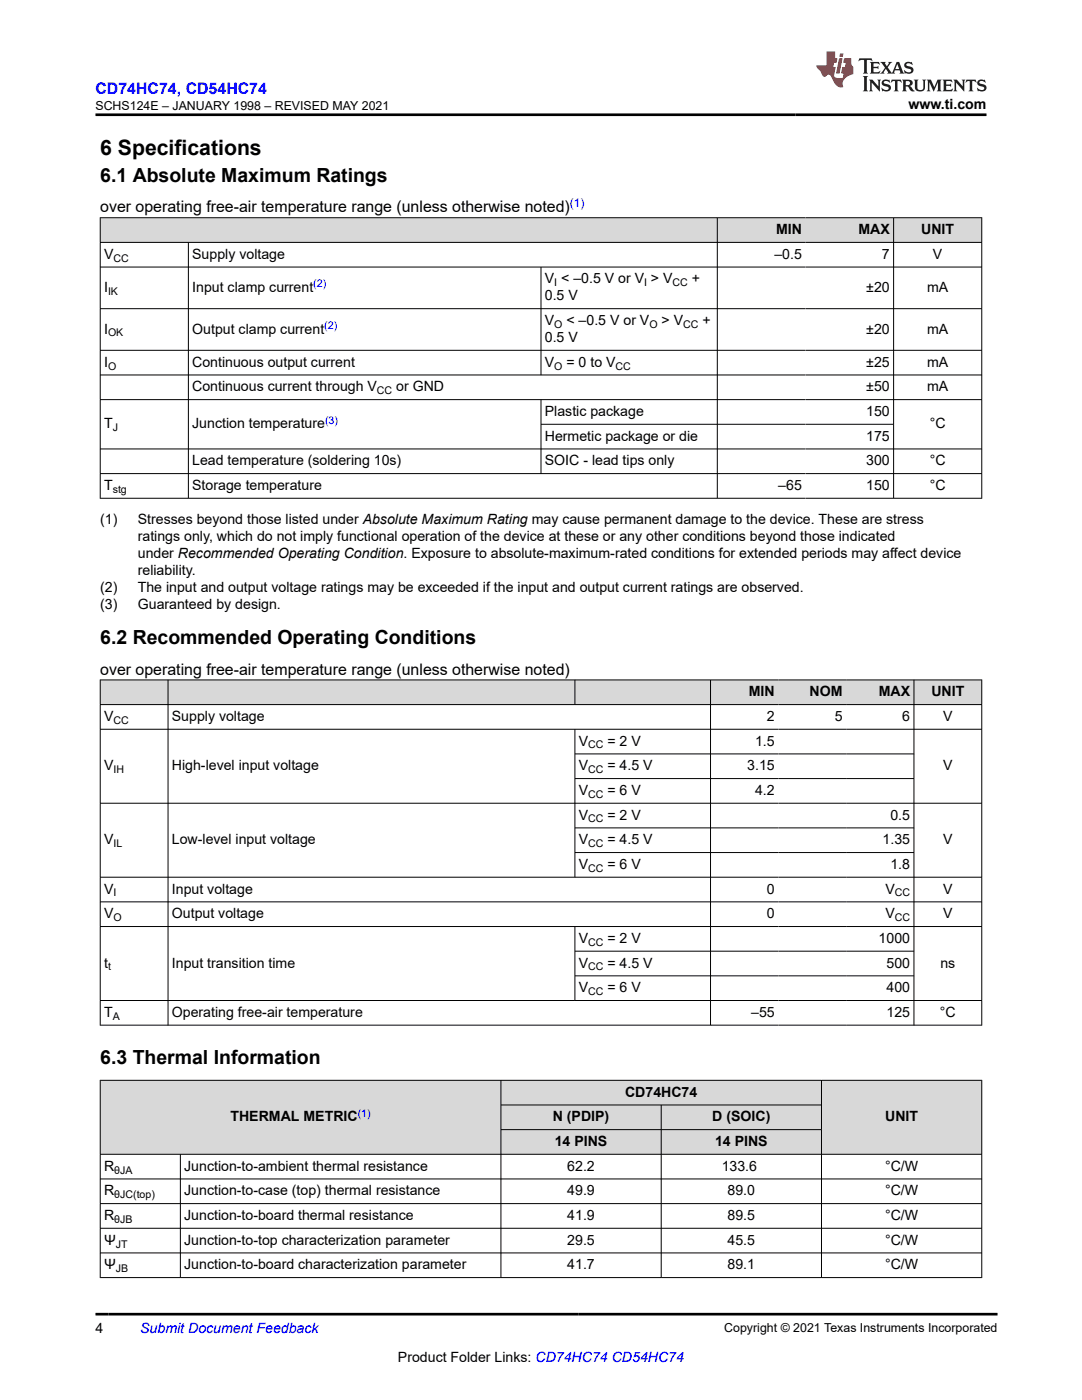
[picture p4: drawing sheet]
<svg xmlns="http://www.w3.org/2000/svg" width="216mm" height="279mm" viewBox="0 0 216 279" stroke-linecap="round" stroke-linejoin="round" font-family="sans-serif">
<defs><g id="words">
<text font-size="4.2" x="20" y="30.9">6 Specifications</text>
<g font-size="3.9">
<text x="20" y="36.3">6.1 Absolute Maximum Ratings</text>
<text x="20" y="128.5">6.2 Recommended Operating Conditions</text>
<text x="20" y="212.3">6.3 Thermal Information</text>
</g>
<text font-size="3.2" fill="#00f" x="19" y="18.7">CD74HC74, CD54HC74</text>
<g font-size="3.2">
<text x="20" y="42.4">over operating free-air temperature range (unless otherwise noted)</text>
<text x="20" y="134.6">over operating free-air temperature range (unless otherwise noted)</text>
</g>
<g font-size="2.8">
<text x="181.3" y="21.8">www.ti.com</text>
<text x="154.8" y="46.7">MIN</text>
<text x="171.3" y="46.7">MAX</text>
<text x="183.8" y="46.7">UNIT</text>
<text x="20.8" y="51.6">V</text>
<text x="38.4" y="51.6">Supply voltage</text>
<text x="154.5" y="51.6">–0.5</text>
<text x="176" y="51.6">7</text>
<text x="186.2" y="51.6">V</text>
<text x="20.8" y="58.3">I</text>
<text x="38.4" y="58.3">Input clamp current</text>
<text x="108.7" y="56.6">V &lt; –0.5 V or V &gt; V</text>
<text x="108.7" y="60">0.5 V</text>
<text x="138.1" y="56.6">+</text>
<text x="172.9" y="58.3">±20</text>
<text x="185" y="58.3">mA</text>
<text x="108.7" y="64.9">V</text>
<text x="113" y="64.9">&lt; –0.5 V or V</text>
<text x="132" y="64.9">&gt; V</text>
<text x="140.2" y="64.9">+</text>
<text x="20.8" y="66.6">I</text>
<text x="38.4" y="66.6">Output clamp current</text>
<text x="108.7" y="68.3">0.5 V</text>
<text x="172.9" y="66.6">±20</text>
<text x="185" y="66.6">mA</text>
<text x="20.8" y="73.2">I</text>
<text x="38.4" y="73.2">Continuous output current</text>
<text x="108.7" y="73.2">V</text>
<text x="113" y="73.2">= 0 to V</text>
<text x="172.9" y="73.2">±25</text>
<text x="185" y="73.2">mA</text>
<text x="38.4" y="78.1">Continuous current through V</text>
<text x="79.1" y="78.1">or GND</text>
<text x="108.7" y="83">Plastic package</text>
<text x="172.8" y="83">150</text>
<text x="172.9" y="78.1">±50</text>
<text x="185" y="78.1">mA</text>
<text x="20.8" y="85.5">T</text>
<text x="38.4" y="85.5">Junction temperature</text>
<text x="108.7" y="87.9">Hermetic package or die</text>
<text x="172.8" y="87.9">175</text>
<text x="185.5" y="85.5">°C</text>
<text x="38.4" y="92.9">Lead temperature (soldering 10s)</text>
<text x="108.7" y="92.9">SOIC - lead tips only</text>
<text x="172.8" y="92.9">300</text>
<text x="185.5" y="92.9">°C</text>
<text x="20.8" y="97.8">T</text>
<text x="38.4" y="97.8">Storage temperature</text>
<text x="155.3" y="97.8">–65</text>
<text x="172.8" y="97.8">150</text>
<text x="185.5" y="97.8">°C</text>
<text x="20" y="104.6">(1)</text>
<text x="27.5" y="104.6">Stresses beyond those listed under Absolute Maximum Rating may cause permanent damage to the device. These are stress</text>
<text x="27.5" y="108">ratings only, which do not imply functional operation of the device at these or any other conditions beyond those indicated</text>
<text x="27.5" y="111.4">under Recommended Operating Condition. Exposure to absolute-maximum-rated conditions for extended periods may affect device</text>
<text x="20" y="118.1">(2)</text>
<text x="27.5" y="114.8">reliability.</text>
<text x="27.5" y="118.1">The input and output voltage ratings may be exceeded if the input and output current ratings are observed.</text>
<text x="20" y="121.5">(3)</text>
<text x="27.5" y="121.5">Guaranteed by design.</text>
<text x="20.8" y="143.9">V</text>
<text x="34.3" y="143.9">Supply voltage</text>
<text x="149.4" y="139">MIN</text>
<text x="153" y="143.9">2</text>
<text x="161.5" y="139">NOM</text>
<text x="166.6" y="143.9">5</text>
<text x="175.3" y="139">MAX</text>
<text x="180" y="143.9">6</text>
<text x="185.8" y="139">UNIT</text>
<text x="188.2" y="143.9">V</text>
<text x="115.5" y="148.8">V</text>
<text x="121.2" y="148.8">= 2 V</text>
<text x="150.7" y="148.8">1.5</text>
<text x="20.8" y="153.7">V</text>
<text x="34.3" y="153.7">High-level input voltage</text>
<text x="115.5" y="153.7">V</text>
<text x="121.2" y="153.7">= 4.5 V</text>
<text x="149.1" y="153.7">3.15</text>
<text x="188.2" y="153.7">V</text>
<text x="115.5" y="158.7">V</text>
<text x="121.2" y="158.7">= 6 V</text>
<text x="150.7" y="158.7">4.2</text>
<text x="115.5" y="163.6">V</text>
<text x="121.2" y="163.6">= 2 V</text>
<text x="177.7" y="163.6">0.5</text>
<text x="20.8" y="168.5">V</text>
<text x="34.3" y="168.5">Low-level input voltage</text>
<text x="115.5" y="168.5">V</text>
<text x="115.5" y="173.4">V</text>
<text x="121.2" y="168.5">= 4.5 V</text>
<text x="121.2" y="173.4">= 6 V</text>
<text x="176.1" y="168.5">1.35</text>
<text x="177.7" y="173.4">1.8</text>
<text x="188.2" y="168.5">V</text>
<text x="20.8" y="178.3">V</text>
<text x="34.3" y="178.3">Input voltage</text>
<text x="153" y="178.3">0</text>
<text x="176.7" y="178.3">V</text>
<text x="188.2" y="178.3">V</text>
<text x="20.8" y="183.3">V</text>
<text x="34.3" y="183.3">Output voltage</text>
<text x="153" y="183.3">0</text>
<text x="176.7" y="183.3">V</text>
<text x="188.2" y="183.3">V</text>
<text x="115.5" y="188.2">V</text>
<text x="121.2" y="188.2">= 2 V</text>
<text x="175.3" y="188.2">1000</text>
<text x="20.8" y="193.1">t</text>
<text x="34.3" y="193.1">Input transition time</text>
<text x="115.5" y="193.1">V</text>
<text x="121.2" y="193.1">= 4.5 V</text>
<text x="176.9" y="193.1">500</text>
<text x="187.6" y="193.1">ns</text>
<text x="20.8" y="202.9">T</text>
<text x="34.3" y="202.9">Operating free-air temperature</text>
<text x="115.5" y="198">V</text>
<text x="121.2" y="198">= 6 V</text>
<text x="149.9" y="202.9">–55</text>
<text x="176.9" y="198">400</text>
<text x="176.9" y="202.9">125</text>
<text x="187.6" y="202.9">°C</text>
<text x="124.7" y="218.9">CD74HC74</text>
<text x="46" y="223.8">THERMAL METRIC</text>
<text x="110.3" y="223.8">N (PDIP)</text>
<text x="142.1" y="223.8">D (SOIC)</text>
<text x="176.6" y="223.8">UNIT</text>
<text x="20.8" y="233.6">R</text>
<text x="36.8" y="233.6">Junction-to-ambient thermal resistance</text>
<text x="110.7" y="228.7">14 PINS</text>
<text x="113.2" y="233.6">62.2</text>
<text x="142.7" y="228.7">14 PINS</text>
<text x="144" y="233.6">133.6</text>
<text x="176.6" y="233.6">°C/W</text>
<text x="20.8" y="238.6">R</text>
<text x="36.8" y="238.6">Junction-to-case (top) thermal resistance</text>
<text x="113.2" y="238.6">49.9</text>
<text x="145.2" y="238.6">89.0</text>
<text x="176.6" y="238.6">°C/W</text>
<text x="20.8" y="243.5">R</text>
<text x="36.8" y="243.5">Junction-to-board thermal resistance</text>
<text x="113.2" y="243.5">41.9</text>
<text x="145.2" y="243.5">89.5</text>
<text x="176.6" y="243.5">°C/W</text>
<text x="20.8" y="248.4">Ψ</text>
<text x="36.8" y="248.4">Junction-to-top characterization parameter</text>
<text x="113.2" y="248.4">29.5</text>
<text x="145.2" y="248.4">45.5</text>
<text x="176.6" y="248.4">°C/W</text>
<text x="20.8" y="253.3">Ψ</text>
<text x="36.8" y="253.3">Junction-to-board characterization parameter</text>
<text x="113.2" y="253.3">41.7</text>
<text x="145.2" y="253.3">89.1</text>
<text x="176.6" y="253.3">°C/W</text>
<text x="19" y="266.1">4</text>
<text x="79.4" y="271.7">Product Folder Links: CD74HC74 CD54HC74</text>
</g>
<text font-size="2.8" fill="#00f" x="28" y="266.1">Submit Document Feedback</text>
<g font-size="2.5">
<text x="19.1" y="21.9">SCHS124E – JANUARY 1998 – REVISED MAY 2021</text>
<text x="144.5" y="265.8">Copyright © 2021 Texas Instruments Incorporated</text>
</g>
<text font-size="2.4" fill="#00f" x="113.7" y="41.3">(1)</text>
<g font-size="2.1">
<text x="22.6" y="52.2">CC</text>
<text x="21.6" y="58.8">IK</text>
<text x="110.6" y="57.1">I</text>
<text x="128.5" y="57.1">I</text>
<text x="134.2" y="57.1">CC</text>
<text x="110.6" y="65.4">O</text>
<text x="129.6" y="65.4">O</text>
<text x="136.3" y="65.4">CC</text>
<text x="21.6" y="67.1">OK</text>
<text x="21.6" y="73.7">O</text>
<text x="110.6" y="73.7">O</text>
<text x="122.8" y="73.7">CC</text>
<text x="75.2" y="78.7">CC</text>
<text x="22.5" y="86.1">J</text>
<text x="22.5" y="98.4">stg</text>
<text x="22.6" y="144.5">CC</text>
<text x="117.4" y="149.4">CC</text>
<text x="22.6" y="154.3">IH</text>
<text x="117.4" y="154.3">CC</text>
<text x="117.4" y="159.2">CC</text>
<text x="117.4" y="164.1">CC</text>
<text x="22.6" y="169.1">IL</text>
<text x="117.4" y="169.1">CC</text>
<text x="117.4" y="174">CC</text>
<text x="22.6" y="178.9">I</text>
<text x="178.5" y="178.9">CC</text>
<text x="22.6" y="183.8">O</text>
<text x="178.5" y="183.8">CC</text>
<text x="117.4" y="188.7">CC</text>
<text x="21.6" y="193.7">t</text>
<text x="117.4" y="193.7">CC</text>
<text x="22.5" y="203.5">A</text>
<text x="117.4" y="198.6">CC</text>
<text x="22.8" y="234.2">θJA</text>
<text x="22.8" y="239.1">θJC(top)</text>
<text x="22.8" y="244">θJB</text>
<text x="23.1" y="249">JT</text>
<text x="23.1" y="253.9">JB</text>
</g>
<g font-size="2.1" fill="#00f">
<text x="62.5" y="57.3">(2)</text>
<text x="64.7" y="65.6">(2)</text>
<text x="64.9" y="84.5">(3)</text>
<text x="71.4" y="222.9">(1)</text>
</g>
</g></defs>
<g fill="#d8d8d8">
<path d="M20 43.5h175.9v4.9h-175.9z" fill-rule="evenodd"/>
<path d="M20.1 43.5h123v4.8h-123z" fill-rule="evenodd"/>
<path d="M143.2 43.5h17.5v4.8h-17.5z" fill-rule="evenodd"/>
<path d="M160.7 43.5h17.5v4.8h-17.5z" fill-rule="evenodd"/>
<path d="M178.4 43.5h17.4v4.8h-17.4z" fill-rule="evenodd"/>
</g>
<g fill="none" stroke="#000" stroke-width=".2">
<path d="M19.9 43.5h176.1M19.9 48.4h176.1M19.9 53.3h176.1M20 43.4v56.1M37.6 48.4v51.1M107.9 53.3v21.6M143.1 43.4v56.1M178.3 43.4v56.1M195.9 43.4v56.1M19.9 61.6h176.1M19.9 69.9h176.1M19.9 74.8h176.1"/>
<path d="M19.9 79.8h176.1M107.9 79.8v14.8M19.9 89.6h176.1M19.9 94.5h176.1M19.9 99.4h176.1M107.9 84.7h70.5"/>
</g>
<g fill="#d8d8d8">
<path d="M20 135.7h175.9v4.9h-175.9z" fill-rule="evenodd"/>
<path d="M20.1 135.8h13.4v4.8h-13.4z" fill-rule="evenodd"/>
<path d="M33.6 135.8h81.1v4.8h-81.1z" fill-rule="evenodd"/>
<path d="M114.8 135.8h26.9v4.8h-26.9z" fill-rule="evenodd"/>
<path d="M141.8 135.8h13.5v4.8h-13.5z" fill-rule="evenodd"/>
<path d="M155.3 135.8h13.5v4.8h-13.5z" fill-rule="evenodd"/>
<path d="M168.8 135.8h13.5v4.8h-13.5z" fill-rule="evenodd"/>
<path d="M182.4 135.8h13.4v4.8h-13.4z" fill-rule="evenodd"/>
</g>
<g fill="none" stroke="#000" stroke-width=".2">
<path d="M19.9 135.7h176.1M20 135.6v69.1M33.5 135.6v69.1M114.7 135.6v5.1M141.8 135.6v69.1M182.4 135.6v69.1M195.9 135.6v69.1M19.9 140.6h176.1M19.9 145.5h176.1M114.7 145.5v29.6M114.7 150.5h67.7M114.7 155.4h67.7"/>
<path d="M19.9 160.3h176.1M19.9 175.1h176.1M19.9 180h176.1M114.7 165.2h67.7M114.7 170.1h67.7M19.9 184.9h176.1M19.9 199.7h176.1M114.7 184.9v14.8M114.7 189.8h67.7M114.7 194.8h67.7M19.9 204.6h176.1"/>
</g>
<g fill="#d8d8d8">
<path d="M20 215.6h175.9v4.9h-175.9z" fill-rule="evenodd"/>
<path d="M20.1 215.7h79.8v14.6h-79.8z" fill-rule="evenodd"/>
<path d="M100 215.7h63.9v4.8h-63.9z" fill-rule="evenodd"/>
<path d="M164 215.7h31.8v14.6h-31.8z" fill-rule="evenodd"/>
<path d="M100 220.6h31.9v4.8h-31.9z" fill-rule="evenodd"/>
<path d="M132 220.6h31.9v4.8h-31.9z" fill-rule="evenodd"/>
<path d="M100 225.5h31.9v4.8h-31.9z" fill-rule="evenodd"/>
<path d="M132 225.5h31.9v4.8h-31.9z" fill-rule="evenodd"/>
</g>
<g fill="none" stroke="#000" stroke-width=".2">
<path d="M19.9 215.6h176.1M20 215.5v39.5M100 215.5v39.5M163.9 215.5v39.5M195.9 215.5v39.5M19.9 230.4h176.1M19.9 235.3h176.1M36 230.4v24.6M100 220.5h64M100 225.4h64M131.9 220.5v34.5M19.9 240.2h176.1"/>
<path d="M19.9 245.1h176.1M19.9 250h176.1M19.9 255h176.1"/>
</g>
<path d="M171.5 11.6l-.2 .6 .5-.2h.6v.1v2.2l-.2 .4h1l-.2-.4v-2.2v-.1h.5l.5 .2-.1-.6zM173.6 12.4l.2 .3v1.6l-.2 .4h1.9l.1-.6a1.08 1.08 0 0 1-1.3 .2v-.7h.6l.4 .2v-.7l-.4 .2h-.6v-.5l.2-.2a1 1 0 0 1 1 .3l-.1-.5zM175.7 12.4l.9 1.1-1 1.2h.9l-.2-.2 .5-.8 .4 .8-.2 .2h1.6l-.2-.2 .2-.5h.9l.1 .5-.1 .2h.9l-.2-.4-.8-1.9h-.5l-.9 2.1-.9-1.1 .9-1h-.8l.2 .2-.4 .6-.4-.6 .2-.2zM179 12.8l.4 1h-.7zM180.7 12.5a.65 .65 0 0 0-.2 .7 .65 .65 0 0 0 .6 .5l.6 .1 .1 .3a.79 .79 0 0 1-.7 .4 .79 .79 0 0 1-.7-.5l.1 .7 .2-.1a.93 .93 0 0 0 1.1 0 .93 .93 0 0 0 .4-.9 1.46 1.46 0 0 0-1.2-.6l-.1-.3a1.09 1.09 0 0 1 1.2 .2l-.2-.6-.1 .1-.5-.2zM172.2 15.2l.2 .4v2.2l-.2 .4h1l-.2-.4v-2.2l.2-.4zM173.4 15.9l.2 .4v1.5l-.2 .4h.8l-.3-.4 .1-1.3 1.6 1.8v-2l.2-.4h-.7l.1 .2 .1 1.1-1.2-1.3zM176.2 16a.65 .65 0 0 0-.2 .8 .65 .65 0 0 0 .6 .4l.6 .2 .1 .2a.79 .79 0 0 1-.7 .4 .79 .79 0 0 1-.7-.5l.1 .7 .2-.1a.93 .93 0 0 0 1.1 .1 .93 .93 0 0 0 .4-1 1.46 1.46 0 0 0-1.2-.5l-.1-.4a1.09 1.09 0 0 1 1.2 .2l-.1-.6-.2 .1-.5-.1zM177.9 15.9l-.1 .6a.63 .63 0 0 1 .8-.3v1.6l-.3 .4h1l-.2-.4v-1.6a.66 .66 0 0 1 .8 .3l-.1-.6zM180 15.9l.2 .4v1.5l-.2 .4h1l-.2-.2-.1-.7h.5l.1 .2a.79 .79 0 0 0 1.2 .6l-1-.9a.61 .61 0 0 0 .6-.6 .61 .61 0 0 0-.5-.7zM180.8 16.2h.1a.47 .47 0 0 1 .5 .1 .47 .47 0 0 1 .1 .5l-.1 .1-.7 .1zM182.3 15.9l.2 .2a2.27 2.27 0 0 0 .4 2 1.04 1.04 0 0 0 1.7-.7v-1.3l.2-.2h-.8l.2 .4v1.1a.6 .6 0 0 1-.6 .6 .6 .6 0 0 1-.6-.6v-1.1l.3-.4zM184.9 15.9l.2 .4v1.5l-.2 .4h.8l-.3-.4v-1.4l.9 1.9 .9-1.9v1.4l-.3 .4h1l-.2-.4v-1.5l.2-.4h-.8l-.7 1.5-.6-1.5zM188.1 15.9l.2 .4v1.5l-.2 .4h1.9l.1-.6a1.09 1.09 0 0 1-1.3 .2v-.7h.6l.4 .2v-.6l-.4 .2h-.6v-.6l.2-.1a1.01 1.01 0 0 1 1 .3l-.1-.6zM190.2 15.9l.3 .4v1.5l-.3 .4h.8l-.2-.4v-1.3l1.6 1.8v-2l.2-.4h-.7l.2 .2v1.1l-1.2-1.3zM192.8 15.9l-.1 .6a.63 .63 0 0 1 .8-.3v1.6l-.3 .4h1l-.2-.4v-1.6a.66 .66 0 0 1 .8 .3l-.1-.6zM195.2 16a.65 .65 0 0 0-.2 .8 .65 .65 0 0 0 .6 .4l.6 .2 .2 .2a.79 .79 0 0 1-.7 .4 .79 .79 0 0 1-.7-.5l.1 .7 .2-.1a.93 .93 0 0 0 1 .1 .93 .93 0 0 0 .5-1 1.46 1.46 0 0 0-1.3-.5v-.4a1.09 1.09 0 0 1 1.2 .2l-.2-.6-.2 .1-.5-.1z" fill="#231f20"/>
<path d="M164.9 10.3v2.7h-2l.1 .4 .8 1a.95 .95 0 0 0 1 .9 .59 .59 0 0 1 .5-.4 .59 .59 0 0 1 .5 .3l.4 .8a1.59 1.59 0 0 0 2.1 1.4 1.61 1.61 0 0 1 1-2.3l1-.3-.1-1.5a1.59 1.59 0 0 1-.3-1.7h-1.5l-.2 .9h.6l-.2 .9h-.5l-.2 .9v.3l.4 .1-.1 .9h-.7a.73 .73 0 0 1-1-.7l.3-1.5h-.5l.1-.9h.5l.2-.9h-.5v-1.3zM167.4 11.6l-.6 3.1h.7l.6-3.1zM167.6 10.7l-.1 .6h.7l.1-.6z" fill="#ed1c24"/>
<path d="M19 22.9h177.8M19 262.3h180" fill="none" stroke="#000" stroke-width=".53"/>
<use href="#words"/>
</svg>
